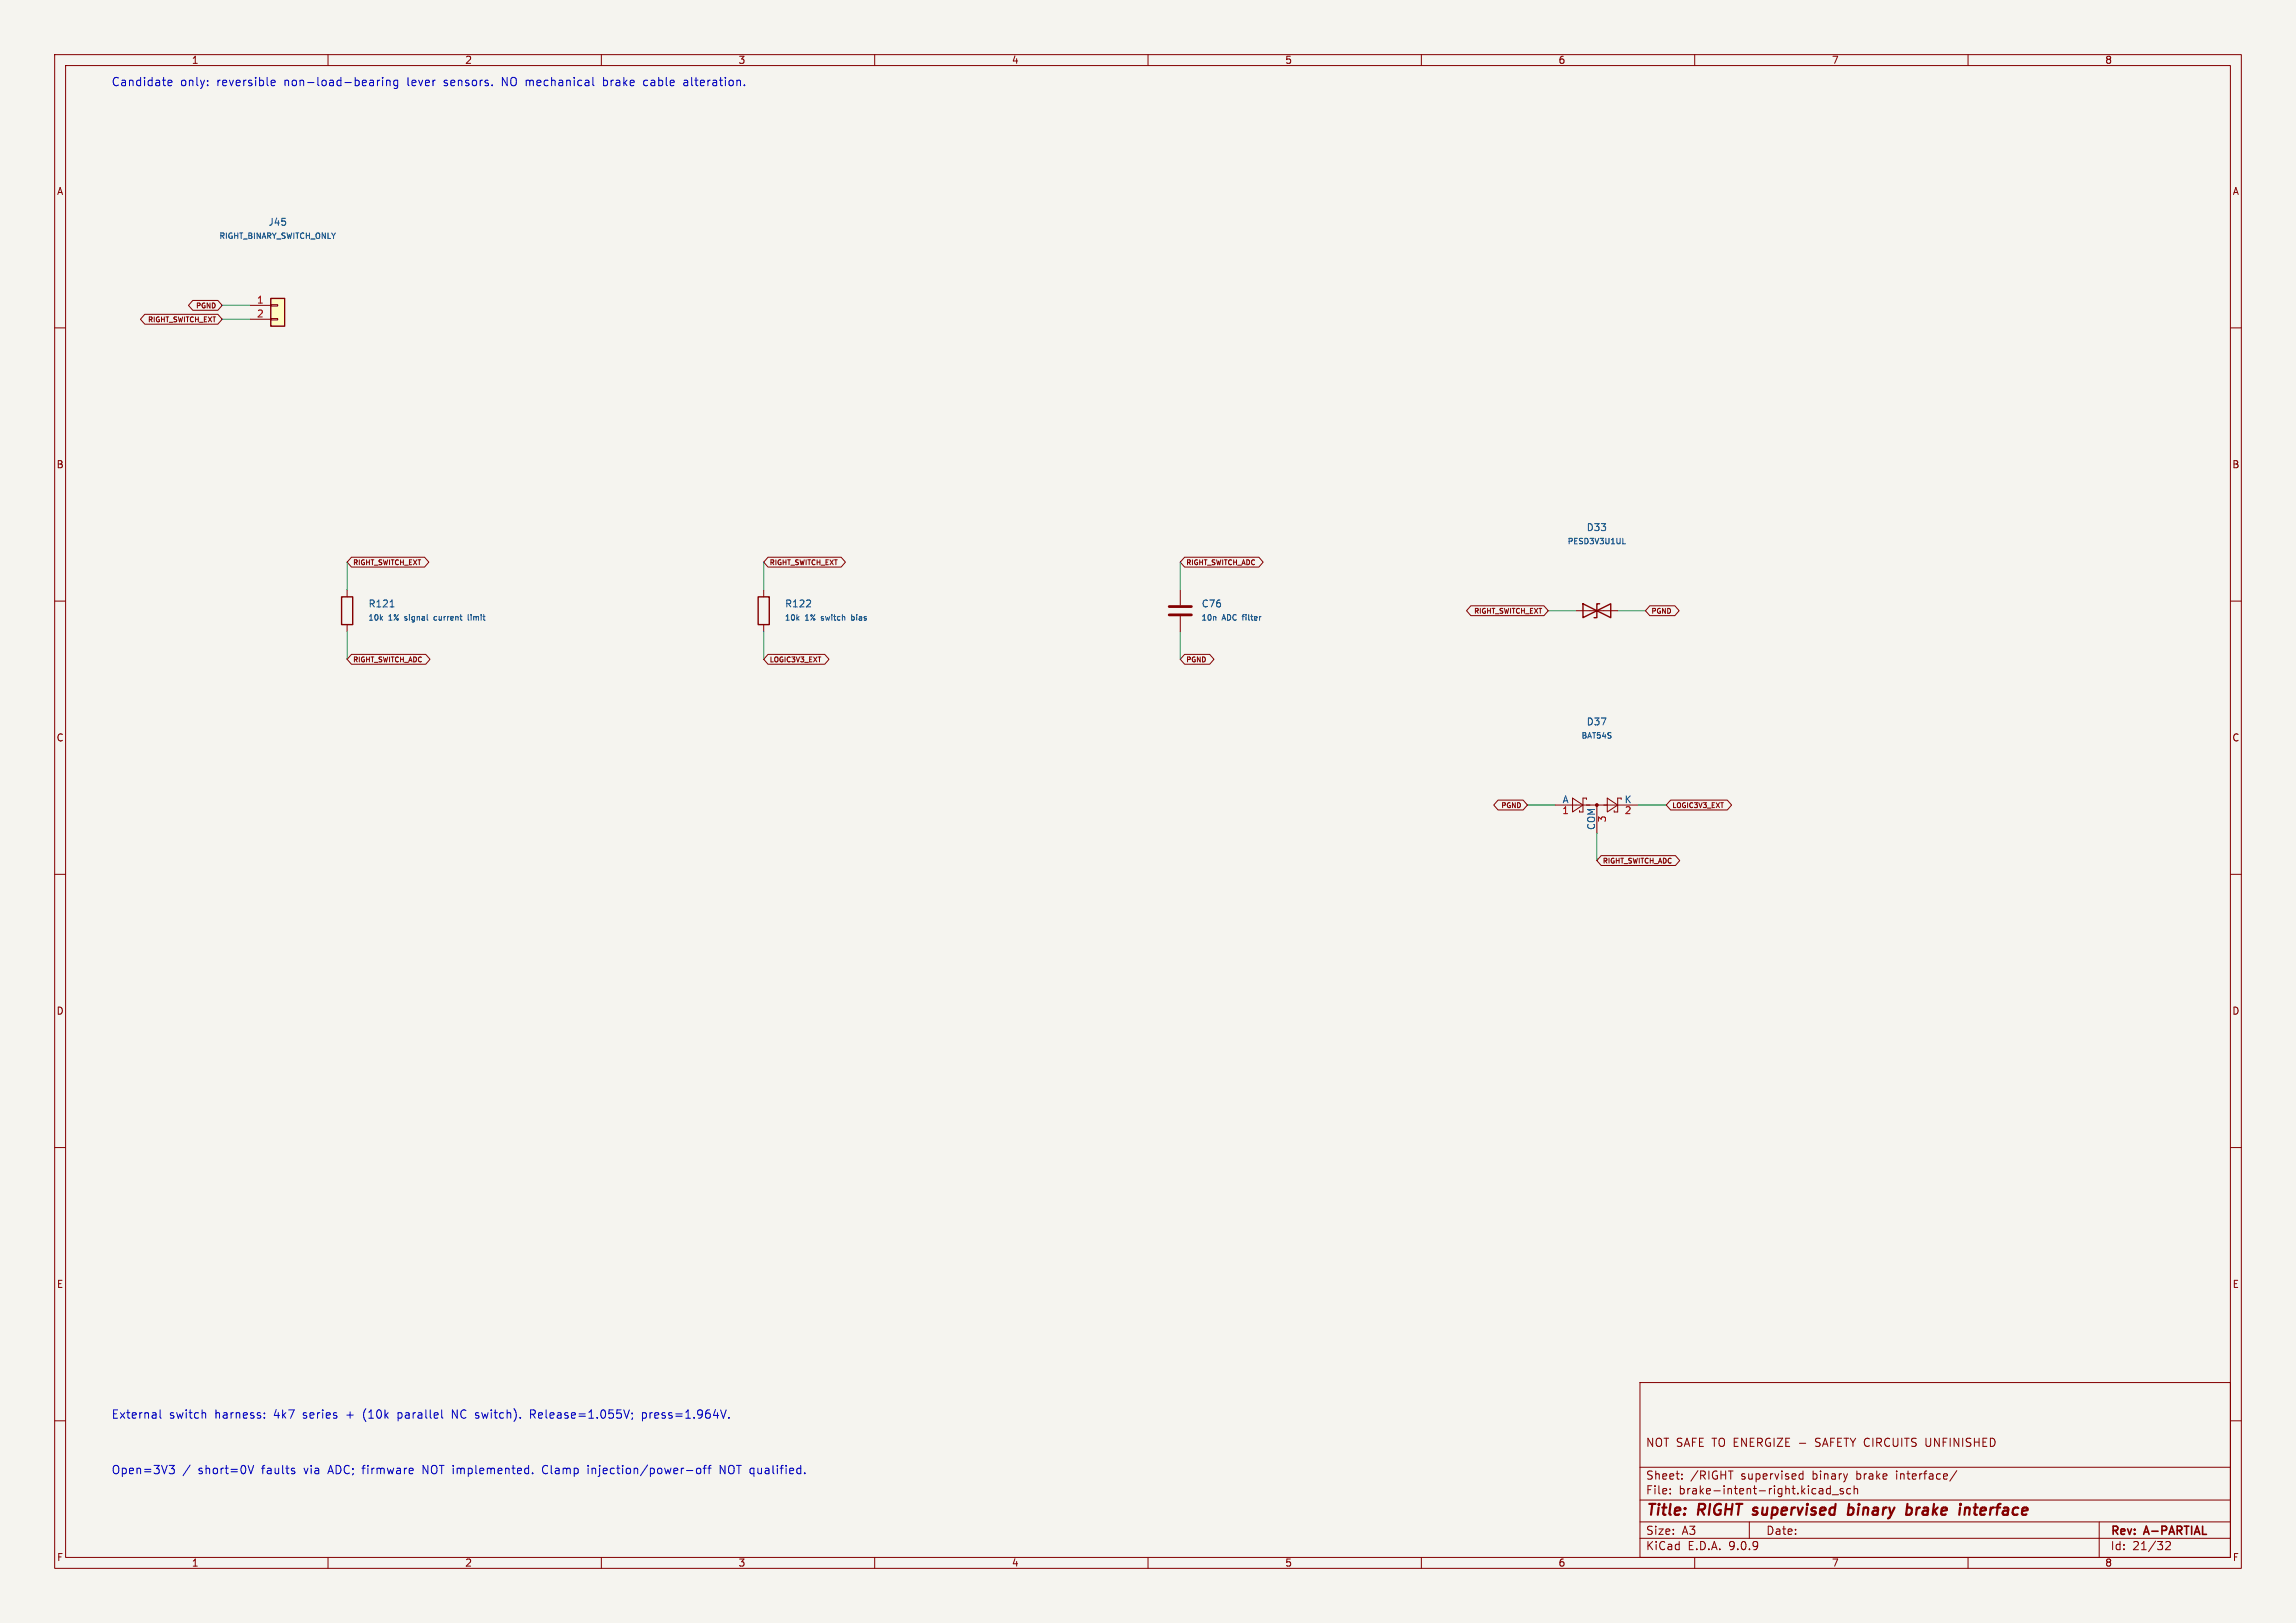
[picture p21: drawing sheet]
<svg xmlns="http://www.w3.org/2000/svg" width="420mm" height="297mm" viewBox="0 0 420 297" stroke-linecap="round" stroke-linejoin="round" font-family="sans-serif">
<defs><g id="words">
<g font-size="2.8" fill="#840000">
<text x="301" y="277.9">Title:</text>
<text x="310.6" y="277.9">RIGHT supervised</text>
<text x="339.7" y="277.9">binary</text>
<text x="351.1" y="277.9">brake</text>
<text x="361.7" y="277.9">interface</text>
</g>
<g font-size="2.1" fill="#0000c2">
<text x="20.3" y="16">Candidate</text>
<text x="33" y="16">only:</text>
<text x="39.7" y="16">reversible</text>
<text x="52.1" y="16">non-load-bearing</text>
<text x="74.8" y="16">lever</text>
<text x="81.6" y="16">sensors.</text>
<text x="92.4" y="16">NO mechanical</text>
<text x="111.2" y="16">brake</text>
<text x="118.7" y="16">cable</text>
<text x="126.2" y="16">alteration.</text>
<text x="20.3" y="259.8">External</text>
<text x="30.9" y="259.8">switch</text>
<text x="39.3" y="259.8">harness:</text>
<text x="50.2" y="259.8">4k7</text>
<text x="55.7" y="259.8">series</text>
<text x="63.8" y="259.8">+</text>
<text x="67" y="259.8">(10k</text>
<text x="73.4" y="259.8">parallel</text>
<text x="83.5" y="259.8">NC switch).</text>
<text x="98.1" y="259.8">Release=1.055V;</text>
<text x="118.7" y="259.8">press=1.964V.</text>
<text x="20.3" y="270">Open=3V3</text>
<text x="36.3" y="270">short=0V</text>
<text x="48.1" y="270">faults</text>
<text x="55.9" y="270">via</text>
<text x="60.5" y="270">ADC; firmware</text>
<text x="78" y="270">NOT implemented.</text>
<text x="100.2" y="270">Clamp</text>
<text x="108.6" y="270">injection/power-off</text>
<text x="133" y="270">NOT qualified.</text>
</g>
<g font-size="2.1" fill="#840000">
<text x="301" y="265">NOT SAFE TO ENERGIZE -</text>
<text x="332.5" y="265">SAFETY CIRCUITS</text>
<text x="352.9" y="265">UNFINISHED</text>
<text x="301" y="273.7">File:</text>
<text x="301" y="271">Sheet:</text>
<text x="307.1" y="273.7">brake-intent-right.kicad_sch</text>
<text x="309.2" y="271">/RIGHT</text>
<text x="318.5" y="271">supervised</text>
<text x="331.7" y="271">binary</text>
<text x="339.8" y="271">brake</text>
<text x="347.3" y="271">interface/</text>
<text x="301" y="281.1">Size:</text>
<text x="307.6" y="281.1">A3</text>
<text x="323" y="281.1">Date:</text>
<text x="386" y="281.3">Rev:</text>
<text x="392.4" y="281.3">A-PARTIAL</text>
<text x="301" y="283.9">KiCad</text>
<text x="308.7" y="283.9">E.D.A.</text>
<text x="316.3" y="283.9">9.0.9</text>
<text x="386" y="283.9">Id:</text>
<text x="390.1" y="283.9">21/32</text>
</g>
<g font-size="1.8" fill="#840000">
<text x="35" y="11.9">1</text>
<text x="85" y="11.9">2</text>
<text x="135" y="11.9">3</text>
<text x="185" y="11.9">4</text>
<text x="235" y="11.9">5</text>
<text x="285" y="11.9">6</text>
<text x="335" y="11.9">7</text>
<text x="385" y="11.9">8</text>
<text x="10.3" y="35.9">A</text>
<text x="408.3" y="35.9">A</text>
<text x="10.3" y="85.9">B</text>
<text x="408.2" y="85.9">B</text>
<text x="10.3" y="135.9">C</text>
<text x="408.2" y="135.9">C</text>
<text x="10.3" y="185.9">D</text>
<text x="408.2" y="185.9">D</text>
<text x="10.3" y="235.9">E</text>
<text x="408.3" y="235.9">E</text>
<text x="10.3" y="285.9">F</text>
<text x="35" y="286.9">1</text>
<text x="85" y="286.9">2</text>
<text x="135" y="286.9">3</text>
<text x="185" y="286.9">4</text>
<text x="235" y="286.9">5</text>
<text x="285" y="286.9">6</text>
<text x="335" y="286.9">7</text>
<text x="385" y="286.9">8</text>
<text x="408.3" y="285.9">F</text>
</g>
<g font-size="1.8" fill="#006464">
<text x="49" y="41.5">J45</text>
<text x="290.2" y="97.4">D33</text>
<text x="67.3" y="111.4">R121</text>
<text x="143.5" y="111.4">R122</text>
<text x="219.7" y="111.4">C76</text>
<text x="290.2" y="132.9">D37</text>
<text x="285.7" y="147.1">A</text>
<text x="297.1" y="147.1">K</text>
<text x="291.8" y="152" transform="rotate(-90 291.8 152)">COM</text>
</g>
<g font-size="1.8" fill="#a90000">
<text x="46.9" y="55.6">1</text>
<text x="46.9" y="58.2">2</text>
<text x="285.7" y="149.3">1</text>
<text x="297.1" y="149.3">2</text>
<text x="294.1" y="150.6" transform="rotate(-90 294.1 150.6)">3</text>
</g>
<g font-size="1.4" fill="#006464">
<text x="40" y="43.9">RIGHT_BINARY_SWITCH_ONLY</text>
<text x="286.7" y="99.8">PESD3V3U1UL</text>
<text x="67.3" y="113.8">10k</text>
<text x="71.1" y="113.8">1%</text>
<text x="74.2" y="113.8">signal</text>
<text x="79.8" y="113.8">current</text>
<text x="86.3" y="113.8">limit</text>
<text x="143.5" y="113.8">10k</text>
<text x="147.3" y="113.8">1%</text>
<text x="150.4" y="113.8">switch</text>
<text x="156.2" y="113.8">bias</text>
<text x="219.7" y="113.8">10n</text>
<text x="223.6" y="113.8">ADC filter</text>
<text x="289.2" y="135.4">BAT54S</text>
</g>
<g font-size="1.3" fill="#840000">
<text x="26.9" y="59.2">RIGHT_SWITCH_EXT</text>
<text x="35.7" y="56.6">PGND</text>
<text x="64.5" y="103.6">RIGHT_SWITCH_EXT</text>
<text x="140.7" y="103.6">RIGHT_SWITCH_EXT</text>
<text x="216.9" y="103.6">RIGHT_SWITCH_ADC</text>
<text x="269.5" y="112.5">RIGHT_SWITCH_EXT</text>
<text x="302" y="112.5">PGND</text>
<text x="64.5" y="121.4">RIGHT_SWITCH_ADC</text>
<text x="140.7" y="121.4">LOGIC3V3_EXT</text>
<text x="216.9" y="121.4">PGND</text>
<text x="274.5" y="148.1">PGND</text>
<text x="305.8" y="148.1">LOGIC3V3_EXT</text>
<text x="293.1" y="158.2">RIGHT_SWITCH_ADC</text>
</g>
</g></defs>
<path d="M0 0h420v297h-420z" fill="#f5f4ef" stroke="#f5f4ef" stroke-width=".18"/>
<g fill="none" stroke="#840000" stroke-width=".18">
<path d="M10 10h400v277h-400zM12 12h396v273h-396zM60 10v2M110 10v2M160 10v2M210 10v2M260 10v2M310 10v2M360 10v2M10 60h2M408 60h2M10 110h2"/>
<path d="M288.3 111.8h7.6M408 110h2M10 160h2M408 160h2M10 210h2M408 210h2M300 253h108v32h-108zM10 260h2M300 278.5h108M300 274.5h108M300 268.5h108M305.5 273.2v.2"/>
<path d="M305.5 272.5v.1M307.7 270.5v.2M307.7 269.8v.1M316.2 269.2h.8M320 278.5v3M329.2 270.5l.2 .2 .4-.1M329.8 269.2v1.5M329.8 269.8l-.4-.1-.2 .1M333.2 272.4l.2 .2v.8M333.4 273.3l-.1 .1M333.4 272.7l-.1 .1M334.8 271.9v1.5"/>
<path d="M334.8 272.5l-.4-.1-.3 .3v.4l.1 .2h.6M335.2 273.5h1.1M337.2 272.5l-.4-.1-.2 .2 .1 .2 .5 .2v.3h-.6M338.5 272.5l-.4-.1-.3 .3v.4l.1 .2h.6M339.2 272.5l.2-.1 .3 .1 .1 .9M339.2 271.9v1.5M352.3 263.2v1.2l.1 .2M357.9 269.1l-1.2 1.9M384 278.5v6.5M408 260h2M60 285v2M110 285v2"/>
<path d="M160 285v2M210 285v2M260 285v2M300 281.5h108M310 285v2M360 285v2M396.2 282.2l.5-.1 .2 .1 .1 .3-.9 1.1h.9"/>
</g>
<path d="M338.2 276l.2-.1 .5 .1M338.3 275.2l-.3 2M338.9 277a.66 .66 0 0 1-.9 .1M349 275.9l.6 .1 .1 .3v.5l-.5 .4M359.6 276l.2-.1 .5 .1-.1 1.2" fill="none" stroke="#840000" stroke-width=".4"/>
<path d="M289.6 110.5v2.5l5-2.5v2.5zM292.6 110.5h-.5v2.5h-.5" fill="none" stroke="#840000" stroke-width=".25"/>
<path d="M296.8 99.5h.5" fill="none" stroke="#006464" stroke-width=".18"/>
<path d="M49.5 54.6h2.6v5.1h-2.6z" fill="#ffffc2"/>
<path d="M49.5 54.6h2.6v5.1h-2.6zM62.5 109.2h2v5.1h-2zM138.7 109.2h2v5.1h-2z" fill="none" stroke="#840000" stroke-width=".25"/>
<g fill="none" stroke="#840000" stroke-width=".18">
<path d="M26.5 57.5h13.4l.7 .9-.7 .9h-13.4l-.8-.9zM35.3 55h4.6l.7 .9-.7 .9h-4.6l-.8-.9zM45.7 55.9h3.8M45.7 58.4h3.8M49.5 55.8h1.3v.2h-1.3zM49.5 58.3h1.3v.2h-1.3zM63.5 108v1.2M63.5 114.3v1.3M64.3 119.7h13.6l.8 1-.8 .9h-13.6l-.8-.9zM64.3 102h13.4l.7 .9-.7 .9h-13.4l-.8-.9zM139.7 108v1.2M139.7 114.3v1.3"/>
<path d="M140.5 102h13.4l.7 .9-.7 .9h-13.4l-.8-.9zM140.5 119.7h10.4l.7 1-.7 .9h-10.4l-.8-.9zM215.9 108v2.7M215.9 112.8v2.8M216.7 102h13.6l.8 .9-.8 .9h-13.6l-.8-.9zM216.7 119.7h4.6l.8 1-.8 .9h-4.6l-.8-.9zM269 110.9h13.4l.8 .9-.8 .9h-13.4l-.7-.9zM301.8 110.9h4.6l.8 .9-.8 .9h-4.6l-.8-.9zM274 146.4h4.6l.8 .9-.8 .9h-4.6l-.8-.9zM284.5 147.3h15.2M287.7 146.1l1.9 1.2-1.9 1.3zM290.2 146.3v-.2h-.6v2.5h-.7v-.3"/>
<path d="M292.1 147.3v5.1M292.9 156.6h13.6l.8 .9-.8 .9h-13.6l-.8-.9zM294 146.1l1.9 1.2-1.9 1.3zM296.5 146.3v-.2h-.6v2.5h-.6v-.3M305.6 146.4h10.4l.7 .9-.7 .9h-10.4l-.8-.9z"/>
</g>
<circle cx="292.1" cy="147.3" r=".25" fill="#840000" stroke="#840000" stroke-width=".18"/>
<path d="M213.9 111h4M213.9 112.5h4" fill="none" stroke="#840000" stroke-width=".51"/>
<path d="M71.4 111.1h.7M79.4 112.9v.5M85.6 112.5v.8l.2 .2M230.6 112.8h.1" fill="none" stroke="#006464" stroke-width=".18"/>
<g fill="none" stroke="#009600" stroke-width=".18">
<path d="M40.6 55.9h5.1M40.6 58.4h5.1M63.5 102.9v5.1M63.5 115.6v5.1M139.7 102.9v5.1M139.7 115.6v5.1M215.9 102.9v5.1M215.9 115.6v5.1M283.2 111.8h5.1M295.9 111.8h5.1M279.4 147.3h5.1M292.1 152.4v5.1"/>
<path d="M299.7 147.3h5.1"/>
</g>
<g fill="none" stroke="#0000c2" stroke-width=".18">
<path d="M30.7 15.2l.8-.2-.1-.3h-.5l-.2 .2 .1 .7h.6M38 15.5v.2M38 14.7v.2M49.6 15.2l.7-.2-.1-.3h-.4l-.2 .2 .1 .7h.5M69 14.7v1M69.5 14.7h-.3l-.2 .3M70 14.2v.1M70 14.7v1M70.7 14.8l.2-.1h.4l.1 1M70.7 14.7v1M72.7 14.7h-.4l-.3 .3v.4l.2 .2h.5M72.7 14.7v1.2l-.2 .3-.4-.1"/>
<path d="M108.5 14.2v1.3l.2 .2M110.4 14.2v1.5M110.4 15.6l.2 .1M110.6 14.7h-.2M118.3 14.7h-.3l-.3 .3 .1 .5 .5 .2M125.6 14.7h-.5M125.6 15.1h-.3a.3 .3 0 0 0-.2 .3 .3 .3 0 0 0 .2 .3h.3M136.2 15.5v.2M29.3 258v1.3l.2 .2M37.4 258.5l.2 .2v.8M48.4 259.4v.1M48.4 258.6v.1"/>
<path d="M80.8 259.3l.2 .2M82.8 259.5v-1.5l.8 1.5M97.1 258.8h.5M97.4 258.8l.5 .7M97.6 258h-.5v1.5M115.1 258l-.5 1.5M115.6 258.6v.1M115.7 259.5l-.1 .2M117.5 258.5v1.5M117.5 258.6l.5-.1 .2 .2M118.2 259.4l-.2 .1h-.5M133.3 259.4v.1"/>
<path d="M30.9 268.2h1l-.5 .5 .4 .2 .1 .5-.3 .3h-.4M34.8 268.1l-1.3 1.9M45.4 268.2l.5 1.5 .5-1.5M53.7 269.2l.2 .2-.2 .3M53.7 268.7h.2M77.4 269.7v-1.5l.9 1.5M97.4 269.5v.2M99.7 268.2a.82 .82 0 0 0-.5 .7 .82 .82 0 0 0 .5 .8M107.6 268.2v.1M107.6 268.7v1M125.6 269.1h1.1M127.5 268.8l.2-.1 .4 .1 .1 .6-.2 .2-.3 .1-.2-.2z"/>
<path d="M128.6 268.7h.6M129.2 268.2l-.4 .2v1.3M129.5 268.7h.6M130.1 268.2l-.4 .2v1.3M131.7 269.7v-1.5l.9 1.5"/>
</g>
<use href="#words"/>
</svg>
